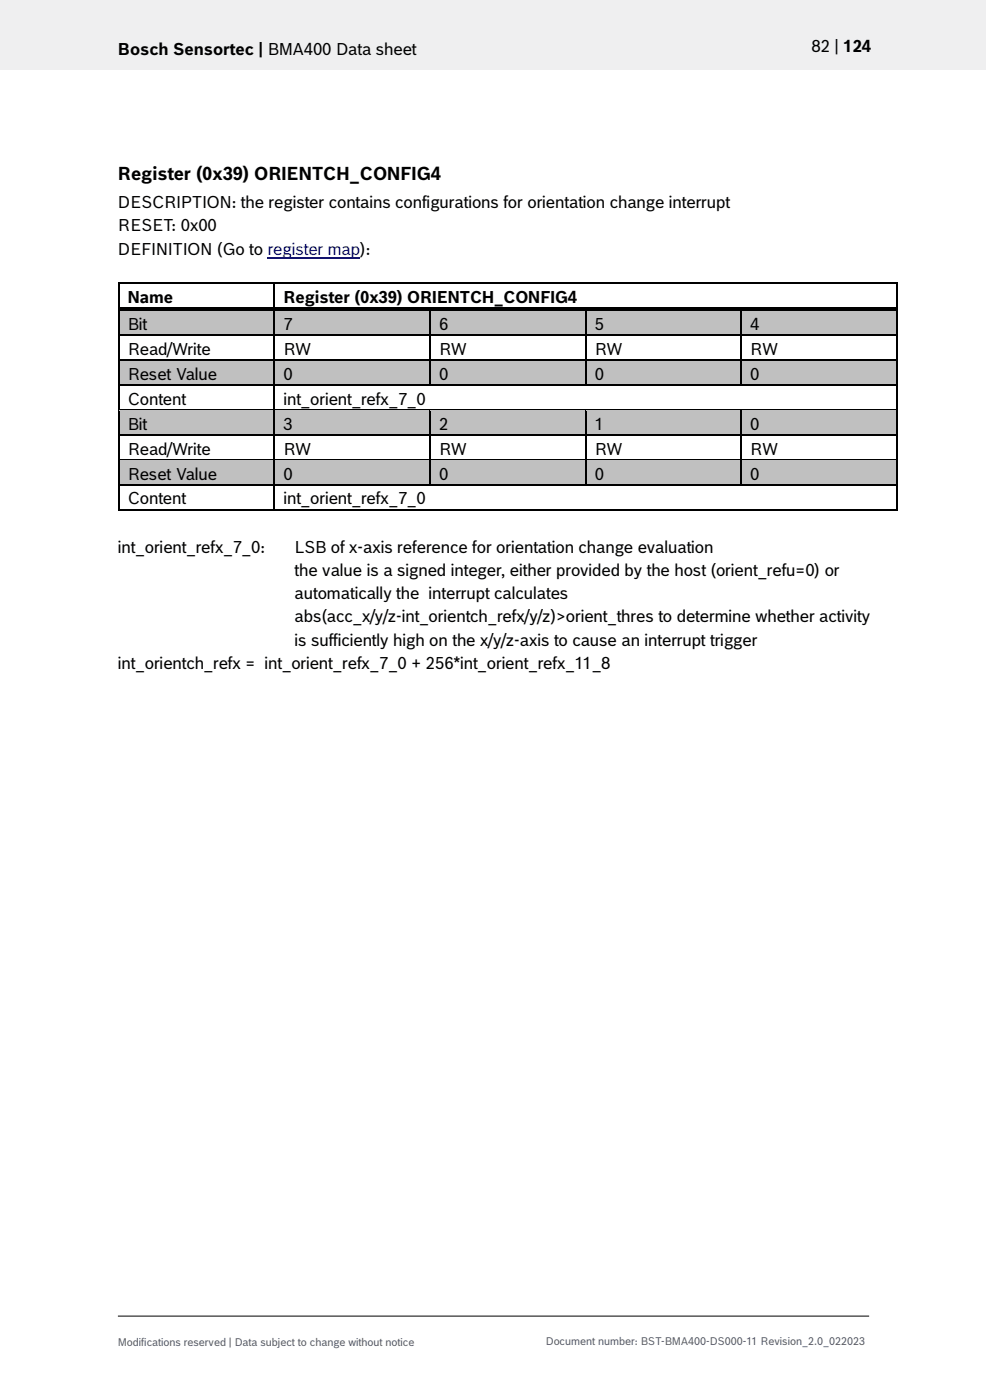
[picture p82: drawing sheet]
<svg xmlns="http://www.w3.org/2000/svg" width="210mm" height="297mm" viewBox="0 0 210 297" stroke-linecap="round" stroke-linejoin="round" font-family="sans-serif">
<defs><g id="words">
<text font-size="3.9" x="25" y="38.1">Register (0x39) ORIENTCH_CONFIG4</text>
<g font-size="3.5">
<text x="25" y="11.6">Bosch Sensortec | BMA400 Data sheet</text>
<text x="172.1" y="11">82 | 124</text>
<text x="25" y="44.1">DESCRIPTION: the register contains configurations for orientation change interrupt</text>
<text x="25" y="49.1">RESET: 0x00</text>
<text x="25" y="54">DEFINITION (Go to register map):</text>
<text x="27.1" y="64.2">Name</text>
<text x="60.1" y="64.2">Register (0x39) ORIENTCH_CONFIG4</text>
<text x="27.1" y="70">Bit</text>
<text x="60.1" y="70">7</text>
<text x="93.1" y="70">6</text>
<text x="126.2" y="70">5</text>
<text x="159.2" y="70">4</text>
<text x="27.1" y="75.3">Read/Write</text>
<text x="60.1" y="75.3">RW</text>
<text x="93.1" y="75.3">RW</text>
<text x="126.2" y="75.3">RW</text>
<text x="159.2" y="75.3">RW</text>
<text x="27.1" y="80.6">Reset Value</text>
<text x="60.1" y="80.6">0</text>
<text x="93.1" y="80.6">0</text>
<text x="126.2" y="80.6">0</text>
<text x="159.2" y="80.6">0</text>
<text x="27.1" y="85.9">Content</text>
<text x="60.1" y="85.9">int_orient_refx_7_0</text>
<text x="27.1" y="91.1">Bit</text>
<text x="60.1" y="91.1">3</text>
<text x="93.1" y="91.1">2</text>
<text x="126.2" y="91.1">1</text>
<text x="159.2" y="91.1">0</text>
<text x="27.1" y="96.4">Read/Write</text>
<text x="27.1" y="101.7">Reset Value</text>
<text x="60.1" y="96.4">RW</text>
<text x="60.1" y="101.7">0</text>
<text x="93.1" y="96.4">RW</text>
<text x="93.1" y="101.7">0</text>
<text x="126.2" y="96.4">RW</text>
<text x="126.2" y="101.7">0</text>
<text x="159.2" y="96.4">RW</text>
<text x="159.2" y="101.7">0</text>
<text x="27.1" y="107">Content</text>
<text x="60.1" y="107">int_orient_refx_7_0</text>
<text x="25" y="117.2">int_orient_refx_7_0:</text>
<text x="62.5" y="117.2">LSB of x-axis reference for orientation change evaluation</text>
<text x="62.5" y="122.2">the value is a signed integer, either provided by the host (orient_refu=0) or</text>
<text x="62.5" y="127.1">automatically the interrupt calculates</text>
<text x="62.5" y="137">is sufficiently high on the x/y/z-axis to cause an interrupt trigger</text>
<text x="62.5" y="132.1">abs(acc_x/y/z-int_orientch_refx/y/z)&gt;orient_thres to determine whether activity</text>
<text x="25" y="141.9">int_orientch_refx = int_orient_refx_7_0 + 256*int_orient_refx_11_8</text>
</g>
<g font-size="2.3" fill="#535f6b">
<text x="25" y="285.5">Modifications reserved | Data subject to change without notice</text>
<text x="115.8" y="285.2">Document number: BST-BMA400-DS000-11 Revision_2.0_022023</text>
</g>
</g></defs>
<path d="M0 0h209.1v14.8h-209.1z" fill="#efeff0"/>
<path d="M25 279.2h159.4" fill="none" stroke="#000" stroke-width=".21"/>
<path d="M56.8 54.6h19.6" fill="none" stroke="#00f" stroke-width=".23"/>
<path d="M25 59.9h.4v.4h-.4zM58 60.3h.4zM58 59.9h.4v.4h-.4zM190.1 59.9h.4v.4h-.4z" fill="#000"/>
<path d="M25.2 60.3v4.9M25.4 60.1h32.6M58.2 60.3v4.9M58.4 60.1h131.7M190.3 60.3v4.9" fill="none" stroke="#000" stroke-width=".34"/>
<g fill="#c0c0c0">
<path d="M25.4 66h32.6v5h-32.6z" fill-rule="evenodd"/>
<path d="M58.4 66h32.7v5h-32.7z" fill-rule="evenodd"/>
<path d="M91.4 66h32.7v5h-32.7z" fill-rule="evenodd"/>
<path d="M124.4 66h32.7v5h-32.7z" fill-rule="evenodd"/>
<path d="M157.4 66h32.7v5h-32.7z" fill-rule="evenodd"/>
</g>
<g fill="#c0c0c0">
<path d="M27.1 66h29.2v5h-29.2z"/>
<path d="M60.1 66h29.2v5h-29.2z"/>
<path d="M93.1 66h29.2v5h-29.2z"/>
<path d="M126.2 66h29.2v5h-29.2z"/>
<path d="M159.2 66h29.2v5h-29.2z"/>
</g>
<path d="M25 65.2h.4v.8h-.4z" fill="#000"/>
<path d="M25.4 65.2h32.6v.8h-32.6z" fill-rule="evenodd" fill="#000"/>
<path d="M25.4 66h32.6" fill="none" stroke="#c0c0c0" stroke-width=".21"/>
<path d="M58.4 66h.4z" fill="#c0c0c0"/>
<path d="M58 66h.4z" fill="#000"/>
<g fill="#000">
<path d="M58 65.2h.8v.8h-.8z" fill-rule="evenodd"/>
<path d="M58.8 65.2h32.3v.8h-32.3z" fill-rule="evenodd"/>
</g>
<path d="M58.8 66h32.3" fill="none" stroke="#c0c0c0" stroke-width=".21"/>
<path d="M91.4 66h.4z" fill="#c0c0c0"/>
<path d="M91.1 66h.3z" fill="#000"/>
<g fill="#000">
<path d="M91.1 65.2h.7v.8h-.7z" fill-rule="evenodd"/>
<path d="M91.8 65.2h32.3v.8h-32.3z" fill-rule="evenodd"/>
</g>
<path d="M91.8 66h32.3" fill="none" stroke="#c0c0c0" stroke-width=".21"/>
<path d="M124.4 66h.5z" fill="#c0c0c0"/>
<path d="M124.1 66h.3z" fill="#000"/>
<g fill="#000">
<path d="M124.1 65.2h.8v.8h-.8z" fill-rule="evenodd"/>
<path d="M124.9 65.2h32.2v.8h-32.2z" fill-rule="evenodd"/>
</g>
<path d="M124.9 66h32.2" fill="none" stroke="#c0c0c0" stroke-width=".21"/>
<path d="M157.4 66h.5z" fill="#c0c0c0"/>
<path d="M25 71h.4v.3h-.4zM58 71h.4v.3h-.4zM91.1 71h.3v.3h-.3zM124.1 71h.3v.3h-.3zM157.1 66h.3zM157.1 71h.3v.3h-.3zM190.1 65.2h.4v.8h-.4zM190.1 71h.4v.3h-.4z" fill="#000"/>
<g fill="#000">
<path d="M157.1 65.2h.8v.8h-.8z" fill-rule="evenodd"/>
<path d="M157.9 65.2h32.2v.8h-32.2z" fill-rule="evenodd"/>
</g>
<path d="M157.9 66h32.2" fill="none" stroke="#c0c0c0" stroke-width=".21"/>
<g fill="none" stroke="#000" stroke-width=".34">
<path d="M25.2 66v5M25.2 71.3v4.9M25.4 71.1h32.6M58.2 66v5M58.2 71.3v4.9M58.4 71.1h32.7M91.2 66v5M91.2 71.3v4.9M91.4 71.1h32.7M124.2 66v5M124.2 71.3v4.9M124.4 71.1h32.7"/>
<path d="M157.3 66v5M157.3 71.3v4.9M157.4 71.1h32.7M190.3 66v5M190.3 71.3v4.9"/>
</g>
<g fill="#c0c0c0">
<path d="M25.4 76.6h32.6v4.9h-32.6z" fill-rule="evenodd"/>
<path d="M58.4 76.6h32.7v4.9h-32.7z" fill-rule="evenodd"/>
<path d="M91.4 76.6h32.7v4.9h-32.7z" fill-rule="evenodd"/>
<path d="M124.4 76.6h32.7v4.9h-32.7z" fill-rule="evenodd"/>
<path d="M157.4 76.6h32.7v4.9h-32.7z" fill-rule="evenodd"/>
</g>
<g fill="#c0c0c0">
<path d="M27.1 76.6h29.2v4.9h-29.2z"/>
<path d="M60.1 76.6h29.2v4.9h-29.2z"/>
<path d="M93.1 76.6h29.2v4.9h-29.2z"/>
<path d="M126.2 76.6h29.2v4.9h-29.2z"/>
<path d="M159.2 76.6h29.2v4.9h-29.2z"/>
</g>
<path d="M25 76.2h.4v.4h-.4zM58 76.2h.4v.4h-.4zM91.1 76.2h.3v.4h-.3zM124.1 76.2h.3v.4h-.3zM157.1 76.2h.3v.4h-.3zM190.1 76.2h.4v.4h-.4zM25 81.5h.4v.4h-.4zM58 81.5h.4v.4h-.4zM91.1 81.5h.3v.4h-.3zM124.1 81.5h.3v.4h-.3zM157.1 81.5h.3v.4h-.3zM190.1 81.5h.4v.4h-.4z" fill="#000"/>
<g fill="none" stroke="#000" stroke-width=".34">
<path d="M25.2 76.6v4.9M25.4 76.4h32.6M58.2 76.6v4.9M58.4 76.4h32.7M91.2 76.6v4.9M91.4 76.4h32.7M124.2 76.6v4.9M124.4 76.4h32.7M157.3 76.6v4.9M157.4 76.4h32.7M190.3 76.6v4.9M25.2 81.9v4.9"/>
<path d="M25.4 81.7h32.6M58.2 81.9v4.9M58.4 81.7h32.7M91.4 81.7h32.7M124.4 81.7h32.7M157.4 81.7h32.7M190.3 81.9v4.9"/>
</g>
<path d="M25.4 76.6h32.6M58.4 76.6h32.7M91.4 76.6h32.7M124.4 76.6h32.7M157.4 76.6h32.7" fill="none" stroke="#c0c0c0" stroke-width=".21"/>
<g fill="#c0c0c0">
<path d="M25.4 87.2h32.6v4.9h-32.6z" fill-rule="evenodd"/>
<path d="M58.4 87.2h32.7v4.9h-32.7z" fill-rule="evenodd"/>
<path d="M91.4 87.2h32.7v4.9h-32.7z" fill-rule="evenodd"/>
<path d="M124.4 87.2h32.7v4.9h-32.7z" fill-rule="evenodd"/>
<path d="M157.4 87.2h32.7v4.9h-32.7z" fill-rule="evenodd"/>
</g>
<g fill="#c0c0c0">
<path d="M27.1 87.2h29.2v4.9h-29.2z"/>
<path d="M60.1 87.2h29.2v4.9h-29.2z"/>
<path d="M93.1 87.2h29.2v4.9h-29.2z"/>
<path d="M126.2 87.2h29.2v4.9h-29.2z"/>
<path d="M159.2 87.2h29.2v4.9h-29.2z"/>
</g>
<g fill="#000">
<path d="M25 86.8h.4v.4h-.4zM25 92.1h.4v.4h-.4zM58 86.8h.4v.4h-.4zM58 92.1h.4v.4h-.4zM91.1 87.2h.3zM91.1 86.8h.3v.4h-.3zM91.1 92.1h.3v.4h-.3zM124.1 87.2h.3zM124.1 86.8h.3v.4h-.3zM124.1 92.1h.3v.4h-.3zM157.1 87.2h.3zM157.1 86.8h.3v.4h-.3z"/>
<path d="M157.1 92.1h.3v.4h-.3zM190.1 86.8h.4v.4h-.4zM190.1 92.1h.4v.4h-.4z"/>
</g>
<g fill="none" stroke="#000" stroke-width=".34">
<path d="M25.2 87.2v4.9M25.2 92.5v4.9M25.4 87h32.6M25.4 92.3h32.6M58.2 87.2v4.9M58.2 92.5v4.9M58.4 87h32.7M58.4 92.3h32.7M91.2 87.2v4.9M91.2 92.5v4.9M91.4 87h32.7M91.4 92.3h32.7"/>
<path d="M124.2 87.2v4.9M124.2 92.5v4.9M124.4 87h32.7M124.4 92.3h32.7M157.3 87.2v4.9M157.3 92.5v4.9M157.4 87h32.7M157.4 92.3h32.7M190.3 87.2v4.9M190.3 92.5v4.9"/>
</g>
<path d="M25.4 87.2h32.6M58.4 87.2h32.7M91.4 87.2h32.7M124.4 87.2h32.7M157.4 87.2h32.7" fill="none" stroke="#c0c0c0" stroke-width=".21"/>
<g fill="#c0c0c0">
<path d="M25.4 97.8h32.6v4.9h-32.6z" fill-rule="evenodd"/>
<path d="M58.4 97.8h32.7v4.9h-32.7z" fill-rule="evenodd"/>
<path d="M91.4 97.8h32.7v4.9h-32.7z" fill-rule="evenodd"/>
<path d="M124.4 97.8h32.7v4.9h-32.7z" fill-rule="evenodd"/>
<path d="M157.4 97.8h32.7v4.9h-32.7z" fill-rule="evenodd"/>
</g>
<g fill="#c0c0c0">
<path d="M27.1 97.8h29.2v4.9h-29.2z"/>
<path d="M60.1 97.8h29.2v4.9h-29.2z"/>
<path d="M93.1 97.8h29.2v4.9h-29.2z"/>
<path d="M126.2 97.8h29.2v4.9h-29.2z"/>
<path d="M159.2 97.8h29.2v4.9h-29.2z"/>
</g>
<g fill="#000">
<path d="M25 97.4h.4v.4h-.4zM58 97.4h.4v.4h-.4zM91.1 97.4h.3v.4h-.3zM124.1 97.4h.3v.4h-.3zM157.1 97.4h.3v.4h-.3zM190.1 97.4h.4v.4h-.4zM25 102.7h.4v.4h-.4zM25 108h.4v.4h-.4zM58 102.7h.4v.4h-.4zM58 108h.4v.4h-.4zM91.1 102.7h.3v.3h-.3zM124.1 102.7h.3v.3h-.3z"/>
<path d="M157.1 102.7h.3v.3h-.3zM190.1 102.7h.4v.4h-.4zM190.1 108h.4v.4h-.4z"/>
</g>
<g fill="none" stroke="#000" stroke-width=".34">
<path d="M25.2 97.8v4.9M25.4 97.6h32.6M58.2 97.8v4.9M58.4 97.6h32.7M91.2 97.8v4.9M91.4 97.6h32.7M124.2 97.8v4.9M124.4 97.6h32.7M157.3 97.8v4.9M157.4 97.6h32.7M190.3 97.8v4.9M25.2 103.1v4.9"/>
<path d="M25.4 102.9h32.6M25.4 108.2h32.6M58.2 103.1v4.9M58.4 102.9h32.7M58.4 108.2h131.7M91.4 102.9h32.7M124.4 102.9h32.7M157.4 102.9h32.7M190.3 103.1v4.9"/>
</g>
<path d="M25.4 97.8h32.6M58.4 97.8h32.7M91.4 97.8h32.7M124.4 97.8h32.7M157.4 97.8h32.7" fill="none" stroke="#c0c0c0" stroke-width=".21"/>
<use href="#words"/>
</svg>
